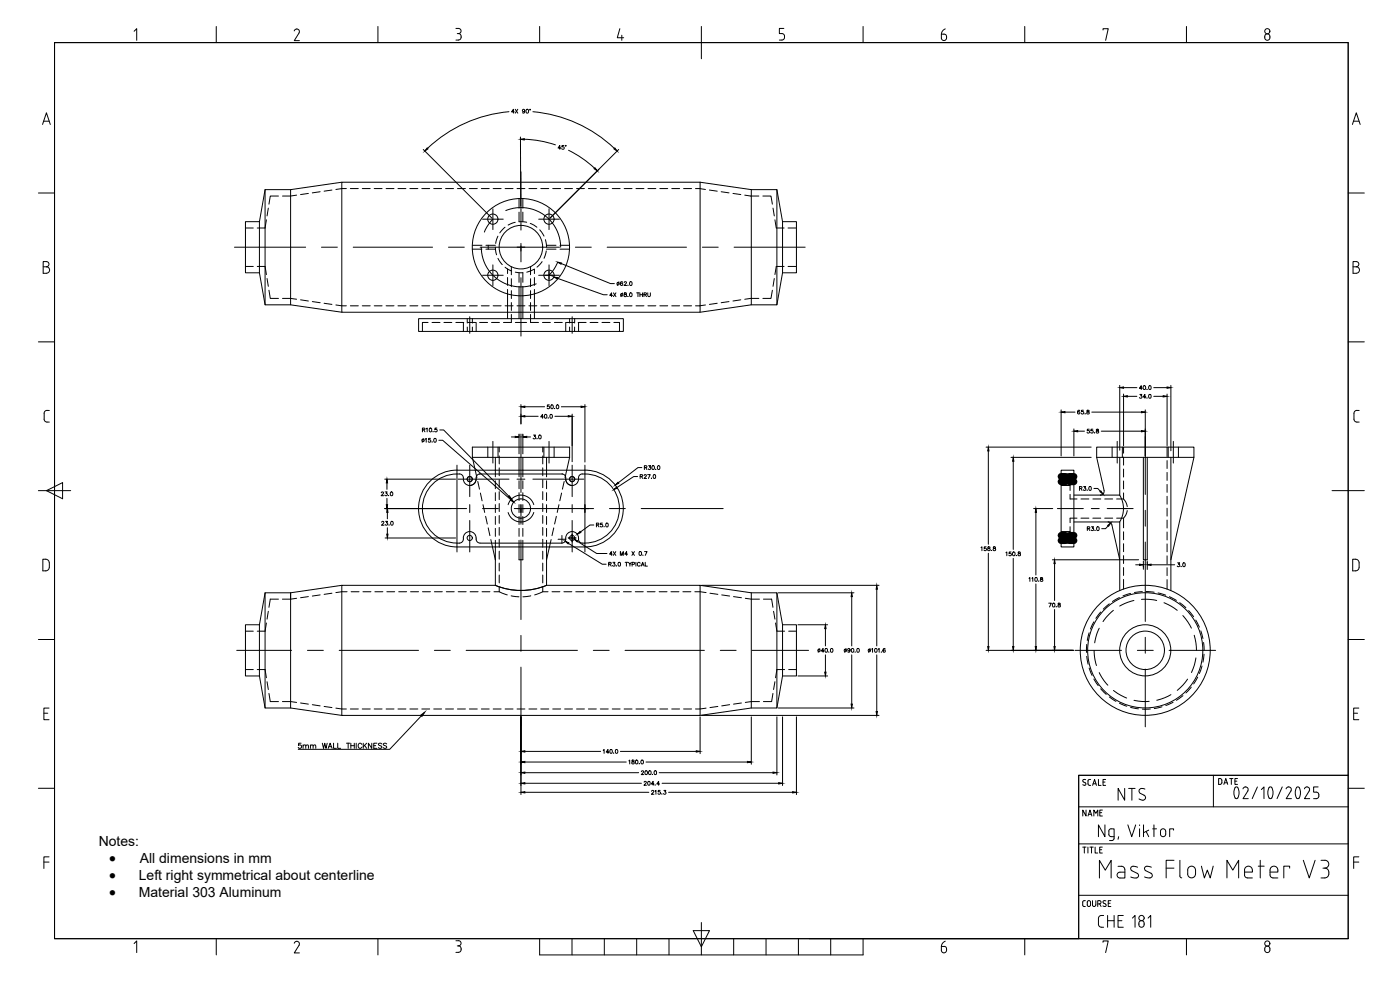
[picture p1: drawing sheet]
<svg xmlns="http://www.w3.org/2000/svg" width="420mm" height="297mm" viewBox="0 0 420 297" stroke-linecap="round" stroke-linejoin="round" font-family="sans-serif">
<defs><g id="words">
<text font-size="10.6" x="334.8" y="243.1">NTS</text>
<g font-size="7.1">
<text x="281.5" y="13.4">6</text>
<text x="281.5" y="287.2">6</text>
</g>
<text font-size="5.3" x="324.2" y="246.2">NAME</text>
<text font-size="4.9" x="364.8" y="236.7">DATE</text>
<g font-size="4.4">
<text x="32.7" y="258.9">·</text>
<text x="32.7" y="264">·</text>
<text x="32.7" y="269">·</text>
</g>
<g font-size="4.2">
<text x="29.6" y="253.9">Notes:</text>
<text x="41.7" y="264">Left right symmetrical about centerline</text>
<text x="42" y="258.9">All dimensions in mm</text>
<text x="41.7" y="269">Material 303 Aluminum</text>
</g>
<g font-size="4">
<text x="166.5" y="45.9">45°</text>
<text x="159.1" y="133">3.0</text>
<text x="352.4" y="171.1">3.0</text>
<text x="244.5" y="196.8">40.0</text>
<text x="252.6" y="196.8">90.0</text>
<text x="259.6" y="196.8">101.6</text>
</g>
</g></defs>
<!-- layer: 0 -->
<g fill="none" stroke="#000" stroke-width=".3">
<path d="M16.4 12.8h388.2v219.8h-80.9v49h-307.3zM152.8 33.5a40.8 40.8 0 0 0-24.5 11M154.4 33.6h-.9l.6-.8v1.2M154.6 32.8l.8 1.2M155.4 32.8l-.8 1.2M157.5 33.2a.36 .36 0 0 1-.5 .3 .36 .36 0 0 1-.2-.6 .36 .36 0 0 1 .6 .1l-.1 .9-.5-.1M158 32.9a.52 .52 0 0 1 .6 .5 .52 .52 0 0 1-.6 .5l-.1-.4zM159.9 33.5a40.8 40.8 0 0 1 24.5 11M79.6 56.9l-1.7 9.6v15.4l1.7 9.6M87.2 56.9h-7.6v34.6h7.6M102.6 54.7h107.5v39h-107.5zM102.6 54.7l-15.4 2.2v34.6l15.4 2.2"/>
<path d="M127 44.9l20.6 20.5M156.2 41.1l.1 20.7M157.3 41.8l4.8 .5 4.6 1.2M170.6 45.1l4.1 2.4 3.7 3M185.7 44.9l-20.6 20.5M210.1 54.7l15.4 2.2v34.6l-15.4 2.2M225.5 56.9h7.7v34.6h-7.7M233.2 56.9l1.7 9.6v15.4l-1.7 9.6M77.9 66.5h-4.2v15.4h4.2M155.2 74.2h2.3M156.3 73v2.3M168.5 79.1l14.7 6h1.2"/>
<path d="M234.9 66.5h4.1v15.4h-4.1M125.6 95.6h61.5v3.8h-61.5zM152.3 88.2v7.4M155.8 88.8v6.8M156.9 88.8v6.8M160.4 88.2v7.4M163.6 82.6h2.3M164.8 81.4v2.4M167.3 83.5l13.8 4.9h1.1M183.8 88.6h-.8l.5-.7v1.1M184.1 87.9l.8 1.1M184.9 87.9l-.8 1.1"/>
<path d="M185.7 84.6l-.4 1.1M186.8 84.7v-.1a.53 .53 0 0 0-.6 .5 .53 .53 0 0 0 .5 .5 .36 .36 0 0 0 0-.6 .36 .36 0 0 0-.5 .3M186.8 87.9l-.5 1.1M187.3 84.8l.3-.3 .4 .2-.7 1h.8M187.4 87.9l-.1 .2a.61 .61 0 0 1 .6 .8h-.5a.46 .46 0 0 1 0-.5 .46 .46 0 0 1 .5-.2v-.3zM188.4 85.6h.1M188.4 88.9h.1M189.1 84.6a.54 .54 0 0 1 .6 .5 .54 .54 0 0 1-.6 .5zM191.1 87.9h.7M191.5 87.9v1.1M192.1 87.9v1.1M192.1 88.4h.7"/>
<path d="M192.8 87.9v1.1M193.3 88.4l.6-.1 .1-.3-.7-.1v1.1M193.6 88.4l.4 .6M194.4 87.9v.8l.3 .3 .4-.2 .1-.9M336 115.6v19.5M337.2 116.3h4M337.2 118.2v15.5M338.3 118.9h2.9M342.1 118.3h.6l-.3 .5a.39 .39 0 0 1 .2 .6 .39 .39 0 0 1-.6-.1M342.8 116.5h-.8l.5-.8v1.2M343.9 119.1h-.8l.5-.8v1.2M344.2 116.8h.1"/>
<path d="M344.2 119.4h.1M344.9 115.8a.52 .52 0 0 1 .6 .5 .52 .52 0 0 1-.6 .5l-.2-.4zM344.9 118.4a.53 .53 0 0 1 .6 .5 .53 .53 0 0 1-.6 .5l-.2-.4zM346.3 116.3h4M346.3 118.9h2.8M350.3 118.2v15.5M351.4 115.6v19.7M126.8 129l.6-.1 .1-.4-.7-.1v1.2M127.2 129l.3 .6M127.2 131.6l-.5 1.1M127.6 131.8l.3-.3v1.2M127.9 128.7l.3-.3v1.2"/>
<path d="M129 128.5a.52 .52 0 0 1 .6 .5 .52 .52 0 0 1-.6 .5l-.2-.4zM129.2 131.5h-.6v.5a.4 .4 0 0 1 .6 0 .4 .4 0 0 1-.1 .6 .4 .4 0 0 1-.6-.1M129.7 132.6h.1M129.9 129.5h.1M131.1 128.4h-.5l-.1 .5a.41 .41 0 0 1 .6 0 .41 .41 0 0 1 0 .6 .41 .41 0 0 1-.6-.1M131.7 132.1h1.1l20.5 17.8M132 129h1.1l19.6 19.9M137.1 139.6v26M141.8 134.2h29.1v3h-29.1zM141.8 137.2l.8 3.9M148.7 137.2v3.9M153.5 131.1h1.1"/>
<path d="M155.8 130.2v6M155.8 137.2v3.9M156.3 121.4v5.9M156.9 130.2v6M156.9 137.2v3.9M157.5 124.9h4M157.5 122h5.9M163.1 125.1h-.8l.5-.8v1.2M163.5 124.4a.52 .52 0 0 1 .6 .5 .52 .52 0 0 1-.6 .5l-.1-.4zM164 137.2v3.9M164.5 125.4h.1M164.9 121.5h-.6l-.1 .5a.4 .4 0 0 1 .7-.1 .4 .4 0 0 1-.1 .7 .4 .4 0 0 1-.6-.2"/>
<path d="M165.2 124.4a.53 .53 0 0 1 .6 .5 .53 .53 0 0 1-.6 .5zM165.4 121.5a.53 .53 0 0 1 .7 .6 .53 .53 0 0 1-.7 .5zM166.4 122.5l.1 .1M166.5 124.9h4M168.5 122h5.9M170.9 137.2l-.8 3.9M171.7 124.2v14.3M175.5 121.4v17.2M175.5 139.6v26M194.7 139.7h.5l-.3 .5a.38 .38 0 0 1 .3 .6 .38 .38 0 0 1-.7-.1M197.4 139.8a.52 .52 0 0 1 .7 .5 .52 .52 0 0 1-.7 .5l-.1-.4zM295.9 134.2h31.6"/>
<path d="M296.6 135.3v28M303.4 137.2h24.1M304.1 138.4v26.4M318.5 123v13.8M319.6 123.7h3M322.3 128.7v8.1M323.4 129.4h2.1M324 123.2v-.1a.52 .52 0 0 0-.6 .5 .52 .52 0 0 0 .5 .6 .36 .36 0 0 0 0-.6 .36 .36 0 0 0-.5 .2M325.1 123.1h-.5v.5a.4 .4 0 0 1 .6 0 .4 .4 0 0 1-.1 .6 .4 .4 0 0 1-.6-.2M325.7 124.1v.1M326.2 123.1v.3a.61 .61 0 0 1 .6 .8l-.6-.1a.68 .68 0 0 1 .7-.7l-.1-.3zM326.9 128.8h-.6v.5a.4 .4 0 0 1 .6 0 .4 .4 0 0 1-.1 .6 .4 .4 0 0 1-.6-.2"/>
<path d="M327.7 123.7h14.9M328 128.8h-.6v.5a.4 .4 0 0 1 .6 0 .4 .4 0 0 1-.1 .6 .4 .4 0 0 1-.6-.2M328.5 129.8v.1M329.1 128.8l-.1 .3a.65 .65 0 0 1 .7 .7h-.7l.1-.5 .6-.2-.2-.3zM329.1 134.2h29.2v3h-29.2zM329.1 137.2l2.2 9.9a1.15 1.15 0 0 1-1.1 1.4M330.5 129.4h12.1M336 137.2v11.3M343.1 137.2v30.8h1.2v-30.8M343.7 123v13.8M351.4 137.2v40M358.3 137.2l-6.9 30.8"/>
<path d="M114.4 147.9l.2-.3 .5 .2-.7 .9h.8M114.5 156.7l.5-.3 .2 .4-.7 .8h.8M115.5 152.6h20M115.5 143.8h21.2M115.6 147.6h.6l-.3 .4a.39 .39 0 0 1 .3 .4 .39 .39 0 0 1-.3 .4 .39 .39 0 0 1-.4-.3M115.7 156.4h.6l-.3 .5a.38 .38 0 0 1 .3 .6 .38 .38 0 0 1-.7-.1M116.1 144.9v1.9M116.1 149.5v1.9M116.3 153.7v2M116.3 158.3v2M116.6 148.6l.1 .1M116.7 157.5h.1"/>
<path d="M117.3 147.7a.52 .52 0 0 1 .6 .5 .52 .52 0 0 1-.6 .5l-.2-.4zM129 144.4a11.4 11.4 0 0 1 8.1-3.3h38.4a11.5 11.5 0 0 1 11.6 11.5 11.5 11.5 0 0 1-11.6 11.5h-38.4a11.5 11.5 0 0 1-10.6-7.1 11.5 11.5 0 0 1 2.5-12.6zM137.9 142.2l.7 .2 .5 1M137.9 142.2a10.4 10.4 0 0 0-11.1 10.5 10.4 10.4 0 0 0 11.5 10.2l.5-.4 .3-.7M139.1 143.8a1.92 1.92 0 0 0 1.9 1.9 1.92 1.92 0 0 0 1.9-1.9M139.1 143.4v.4M142.9 143.7a1.92 1.92 0 0 1-1.9 2M143.8 142.2h25.1M144.1 142.2l-1 .5-.2 1.1M155.2 152.6h2.3M156.3 151.4v2.3M168.6 142.2l.7 .2 .4 .6a2.03 2.03 0 0 0 1.1 2.4 2.03 2.03 0 0 0 2.6-.7l.2-1.3a1.11 1.11 0 0 1 1.2-1.2"/>
<path d="M169.8 143.7a1.92 1.92 0 0 0 1.9 2M174.4 152.6h2.3M174.8 142.2a10.4 10.4 0 0 1 11.1 10.4 10.4 10.4 0 0 1-11.1 10.4M178.2 157.5h-1.1l-2.9 2.1M179 157.5l.6-.1 .2-.2-.8-.2v1.1M179.4 157.5l.4 .6M180.8 157h-.6v.4a.4 .4 0 0 1 .6 0 .4 .4 0 0 1-.1 .6 .4 .4 0 0 1-.6-.1M181.3 158v.1M182 157a.53 .53 0 0 1 .6 .5 .53 .53 0 0 1-.6 .6l-.2-.5zM191.4 143h-1.2l-5 3.3M192.1 143l.7-.1v-.4l-.7-.1v1.2M192.5 143l.4 .6"/>
<path d="M192.6 140.3h-1.1l-5.9 4.5M193.3 142.7l.2-.3 .5 .2-.7 1h.7M193.4 140.3l.6-.1 .1-.4-.7-.1v1.2M193.8 140.3l.3 .6M194.4 142.4h.7l-.5 1.2M195.5 143.4l.1 .1M196.2 142.5a.53 .53 0 0 1 .6 .5 .53 .53 0 0 1-.6 .5l-.2-.4zM196.8 140.8h.1M310.2 152.6h5.7M310.9 153.7v18.8M318.5 141.1h3.8v23h-3.8zM322.3 148.5h13.7"/>
<path d="M322.3 156.6h13.7M324 146.5h.6l.1-.4-.7-.1v1.2M324.3 146.5l.4 .7M325.2 146h.6l-.3 .4a.39 .39 0 0 1 .4 .4 .39 .39 0 0 1-.4 .4 .39 .39 0 0 1-.4-.3M326.3 147h.1M326.3 158.6l.7-.1 .1-.2-.8-.2v1.1M326.7 158.6l.4 .6M326.9 146.1a.52 .52 0 0 1 .6 .5 .52 .52 0 0 1-.6 .5l-.1-.5zM327.6 158.1h.6l-.4 .4a.38 .38 0 0 1 .3 .6 .38 .38 0 0 1-.6-.1M328.3 146.6h1.1l.8 .8M328.6 159.1l.1 .1M332.6 156.6a1.15 1.15 0 0 1 1.1 .9"/>
<path d="M332.6 157.8l-.8 .8h-1.2M333.7 157.5l2.3 10.5M336 148.5a7.6 7.6 0 0 1 0 8.1M336 156.6v20.6M337.2 152.6h1.1M79.6 177.9l-1.7 9.6v15.3l1.7 9.6M87.2 179.8v-1.9h-7.6v34.5h7.6M102.6 175.6l-15.4 2.3v34.5l15.4 2.3M115.6 161.4h21.1M139.1 161.4a1.92 1.92 0 0 1 1.9-1.9 1.92 1.92 0 0 1 1.9 1.9M139.1 161.4v.4M142.9 161.4l.2 1.1 1 .4 24.5 .1"/>
<path d="M147.8 164.1l.9 3.9M148.7 175.6a20 20 0 0 0 15.3 0M148.7 175.6h-46.1v39.1h107.5v-39.1h-46.1M148.7 164.1v11.5M155.8 164.1v3.9M156.9 164.1v3.9M164 164.1v11.5M164.9 164.1l-.9 3.9M167.5 161.8h2.3M168.6 160.7v2.3M169.8 161.8l-.2 .7-1 .4M169.8 161.8a1.96 1.96 0 0 1 1.9-2.3 1.96 1.96 0 0 1 1.9 2.3l.2 .7 1 .4"/>
<path d="M170.5 161.4h2.4M170.6 163l10.1 6.3h1.2M171.7 160.3v2.3M173.3 162.5l5.8 3.6h3.1M182.7 169.3l.6-.1 .1-.4-.7-.1v1.2M183.1 169.3l.3 .6M183.8 166.3h-.8l.5-.8v1.1M183.9 168.7h.6l-.3 .5a.39 .39 0 0 1 .3 .6 .39 .39 0 0 1-.7-.1M184 165.5l.8 1.1M184.8 165.5l-.8 1.1M185 169.8h.1M185.6 168.8a.52 .52 0 0 1 .6 .5 .52 .52 0 0 1-.6 .5l-.1-.4z"/>
<path d="M186.2 166.6v-1.1l.4 1.1 .5-1.1v1.1M187.6 168.7h.8M188 168.7v1.2M188.3 166.3h-.8l.6-.8v1.1M188.6 168.7l.4 .6 .5-.6M189 169.3v.6M189.6 165.5l.8 1.1M189.7 169.3h.7v-.5l-.7-.1v1.2M190.4 165.5l-.8 1.1M190.8 168.7v1.2M192.1 169a.42 .42 0 0 0-.5-.3 .42 .42 0 0 0-.3 .5v.2a.42 .42 0 0 0 .3 .5 .42 .42 0 0 0 .5-.3M192.4 169.9l.5-1.2 .4 1.2"/>
<path d="M192.6 169.5h.6M192.9 166.5l.1 .1M193.4 165.5h.8l-.6 1.1M193.6 168.7v1.2h.7M210.1 175.6l15.4 2.3v34.5l-15.4 2.3M210.6 175.6h53.2M225.5 177.9h7.7v34.5h-7.7M233.2 177.9l1.7 9.6v15.3l-1.7 9.6M233.6 177.9h22.7M255.6 179v14.8M263.1 176.8v17M294.4 164.3l.3-.2v1.1"/>
<path d="M296 164.1h-.6l-.1 .5a.4 .4 0 0 1 .7-.1 .4 .4 0 0 1-.1 .6 .4 .4 0 0 1-.6-.1M296.5 164.1l-.1 .2a.65 .65 0 0 1 .7 .8h-.7v-.4l.7-.4-.2-.2zM296.6 166v28M297.5 165.1l.1 .1M298.2 164.1l-.1 .2a.65 .65 0 0 1 .7 .8h-.7a.65 .65 0 0 1 .7-.8l-.3-.2zM301.9 165.8l.3-.2v1.2M303.4 165.6h-.5l-.1 .5a.41 .41 0 0 1 .6 0 .41 .41 0 0 1 0 .6 .41 .41 0 0 1-.6-.2M304.1 167.5v26.5M305 166.6l.1 .1M305.6 165.7v.3l.7 .4a.36 .36 0 0 1-.5 .4 .36 .36 0 0 1-.2-.5l.6-.4-.2-.3zM308.8 173.5l.3-.2v1.1M309.7 173.5l.3-.2v1.1"/>
<path d="M310.7 173.3a.54 .54 0 0 1 .6 .6 .54 .54 0 0 1-.6 .5zM310.9 175.2v18.8M311.7 174.3h.1M312.3 173.3v.3a.65 .65 0 0 1 .6 .7l-.6 .1a.47 .47 0 0 1 0-.6 .47 .47 0 0 1 .6-.1v-.4zM315.8 168h25.9M316.5 169.1v11.1M340.8 169.5h1.2M343.1 168.3v2.5M344.3 168.3v2.6M345.4 169.5h7.1M77.9 187.5h-4.2v15.3h4.2M234.9 187.5h4.1v15.3h-4.1"/>
<path d="M239.5 187.5h8.9M247.7 188.6v5.2M247.7 196.5v5.2M255.6 196.5v14.8M263.1 196.5v17M295.9 195.1h26.3M314.7 181h.8l-.5 1.1M316 181a.53 .53 0 0 1 .6 .5 .53 .53 0 0 1-.6 .6l-.2-.5zM316.5 182.9v11.1M317 182v.1M317.6 181v.4l.6 .3a.36 .36 0 0 1-.4 .4 .36 .36 0 0 1-.3-.5l.7-.3-.1-.3zM126.5 214.8l-9.5 10h-27.5"/>
<path d="M156.3 215.1v23.3M210.1 215.1v11M210.6 214.7h53.2M225.5 215.1v14.2M233.2 215.1v17.4M233.6 212.4h22.7M234.9 215.1v20.6M239 215.1v23.3M239.5 202.8h8.9M90.4 223h-.8v.6a.54 .54 0 0 1 .8 0 .54 .54 0 0 1-.1 .8 .54 .54 0 0 1-.8-.2M91 223.8l.3-.3 .4 .1 .1 .9M91 223.5v1"/>
<path d="M91.8 223.8l.3-.3 .4 .1 .1 .9M93.2 223.8l.3-.3 .4 .1 .1 .9M93.2 223.5v1M94 223.8l.3-.3 .4 .1 .1 .9M96.7 223l.4 1.5 .4-1.5 .3 1.5 .4-1.5M98.5 224.5l.6-1.5 .6 1.5M98.7 224h.7M100.1 223v1.5h.9M101.4 223v1.5h.8M104 223h1M104.5 223v1.5M105.3 223v1.5"/>
<path d="M105.3 223.7h1M106.3 223v1.5M106.9 223v1.5M108.6 223.4a.56 .56 0 0 0-.7-.4 .56 .56 0 0 0-.4 .6v.3a.57 .57 0 0 0 .4 .6 .57 .57 0 0 0 .7-.3M109 223v1.5M109.4 223.6l.7 .9M110.1 223l-1.1 1M111.6 223v1.5l-1-1.5v1.5M112.2 223.7h.6M113.1 223h-.9v1.5h.9M114.6 223.2l-.4-.2-.6 .2 .1 .4 .9 .5-.4 .4-.6-.2M116 223.2l-.3-.2-.7 .2 .2 .4 .8 .5-.3 .4-.7-.2"/>
<path d="M157.5 225.4h22.8M157.5 228.6h30.4M157.5 231.8h34.2M157.5 235h35M157.5 237.7h37.2M181 225.1l.3-.2v1.1M182.7 225.7h-.8l.6-.8v1.1M183.2 224.9a.52 .52 0 0 1 .6 .6 .52 .52 0 0 1-.6 .5l-.2-.5zM184.2 225.9v.1M184.8 224.9a.53 .53 0 0 1 .6 .6 .53 .53 0 0 1-.6 .5zM186.2 225.4h22.8M188.7 228.3l.3-.3v1.2"/>
<path d="M189.7 228.1l-.1 .2a.65 .65 0 0 1 .7 .8h-.7a.68 .68 0 0 1 .7-.8l-.2-.3zM190.8 228.1a.53 .53 0 0 1 .7 .5 .53 .53 0 0 1-.7 .6zM191.8 229.1l.1 .1M192.5 231.5l.2-.2 .5 .2-.7 .9h.7M193.3 234.7l.5-.3 .2 .4-.7 .8h.7M193.9 228.6h30.4M194.5 234.5a.52 .52 0 0 1 .6 .5 .52 .52 0 0 1-.6 .5l-.1-.4zM195.5 237.4l.3-.2 .4 .2-.7 .9h.8M195.8 232.3v.1M196.3 235.2h-.8l.5-.8v1.2M196.5 231.3a.53 .53 0 0 1 .6 .5 .53 .53 0 0 1-.6 .6l-.2-.5zM196.6 237.4l.3-.2v1.1"/>
<path d="M196.6 235.5h.1M197.8 231.8h34.2M197.9 235.2h-.8l.6-.8v1.2M198.1 237.2h-.5l-.1 .4a.41 .41 0 0 1 .6 0 .41 .41 0 0 1 0 .6 .41 .41 0 0 1-.6-.1M198.6 238.2l.1 .1M198.7 235h35M199.2 237.2h.6l-.3 .4a.38 .38 0 0 1 .3 .6 .38 .38 0 0 1-.7-.1M200.6 237.7h37.3M323.7 232.6h80.9M370.7 236.3l-.4 1.6 .4 1.5M371.5 236.3a2.84 2.84 0 0 1-.3 3.3l-.5-.2M373.8 236.1l.7 .4v.8"/>
<path d="M374.5 237.3l-1.5 2.3h1.6M377.4 236.1l-1.6 3.5M378.6 236.9l.7-.8v3.5M380.9 236.3l.4-.2a2.33 2.33 0 0 1 .4 3.3l-.4 .2a2.33 2.33 0 0 1-.4-3.3zM384.8 236.1l-1.5 3.5M386 236.7a.8 .8 0 0 1 1-.5 .8 .8 0 0 1 .4 1.1l-1.4 2.3h1.6M389.1 236.3l.4-.2a2.33 2.33 0 0 1 .4 3.3l-.4 .2a2.33 2.33 0 0 1-.4-3.3zM391.5 236.7a.79 .79 0 0 1 1-.5 .79 .79 0 0 1 .4 1.1l-1.4 2.3h1.6M395.6 236.1h-1.4v1.6h.8a1 1 0 0 1 .8 .9 1 1 0 0 1-.8 1h-.8M331.6 247.5v3.5l-1.9-3.5v3.5M332.8 250.3l.2 .5 .5 .2M332.8 249.4v.9"/>
<path d="M333.5 248.7l-.5 .2-.2 .5M333.5 248.7h.9v2.8l-.5 .6-.9 .1M333.5 251h.9M335.5 259.9l1.4 .1 .5 .3 .2 .6M335.7 251l-.2 .8M338.5 247.5l1.1 3.5 1.2-3.5M342 247.5v.2M342 248.7v2.3M343.2 247.5v3.5M344 249.5l.7 1.5M344.7 249.1l-1.5 .8M345.9 248.7h1.2"/>
<path d="M346.3 247.5v3.5M348.5 248.9a.79 .79 0 0 1 .9-.2 .79 .79 0 0 1 .4 .8v.7a.78 .78 0 0 1-.7 .8 .78 .78 0 0 1-.8-.7zM352.2 249.1v-.4h-1.2v2.3M352.3 258.1h-2.3v5.3M354.1 258.1v4.7M360.6 259.9l.8 3.5 .9-2.3 .9 2.3 .9-3.5M377.6 259.9h1.8M378.2 258.1v5.3M391.1 258.1l1.8 5.3 1.8-5.3M396.5 258.1h1.1M397.6 258.1a1.17 1.17 0 0 1 1.2 1.2 1.17 1.17 0 0 1-1.2 1.2M330 263.4v-5.3l1.7 3 1.8-3v5.3"/>
<path d="M330.5 274.7a.88 .88 0 0 0-.8 .9v1.7a.88 .88 0 0 0 .8 .9M330.5 278.2h.7M330.5 274.7h.7M332.4 274.7v3.5M332.4 276.2h2M334.4 274.7v3.5M335.5 276.2h1.2M337.1 274.7h-1.6v3.5h1.6M337.6 260.9v2.5h-1.5a.88 .88 0 0 1-.9-.8 .88 .88 0 0 1 .9-.9h1.5M339.9 275.5l.7-.8v3.5M341.3 262a.79 .79 0 0 1 .3 1.1 .79 .79 0 0 1-1 .3l-1.2-.3M341.4 260.2a1.26 1.26 0 0 0-2.1 .4l.4 .6 1.6 .8"/>
<path d="M341.8 277a.84 .84 0 0 1 1-.7 .84 .84 0 0 1 .6 1.1 .79 .79 0 0 1-.8 .8 .79 .79 0 0 1-.8-.8M341.8 277v.4M344.6 275.5l.7-.8v3.5M345.5 260.2a1.24 1.24 0 0 0-2 .4l.3 .6 1.6 .8a.79 .79 0 0 1 .3 1.1 .79 .79 0 0 1-1 .3l-1.2-.3M350 260.5h2.3M354.1 262.8l.2 .4 .4 .2M356.4 261.1a1.17 1.17 0 0 1 1.2-1.2 1.17 1.17 0 0 1 1.2 1.2M356.5 261.1l-.1 1.1a1.17 1.17 0 0 0 1.2 1.2 1.17 1.17 0 0 0 1.2-1.2v-1.1M368.2 263.4v-5.3l1.8 3 1.7-3v5.3M373.5 261.1a1.17 1.17 0 0 1 1.2-1.2 1.17 1.17 0 0 1 1.1 1.2M373.5 261.1v1.4a.88 .88 0 0 0 .9 .9h1.5M375.9 261.1v.6h-2.4"/>
<path d="M381.2 261.1v1.4a.88 .88 0 0 0 .8 .9h1.5M381.2 261.1a1.17 1.17 0 0 1 1.1-1.2 1.17 1.17 0 0 1 1.2 1.2M383.5 261.1v.6h-2.3M387 260.5v-.6h-1.7v3.5M396.5 263.4h1.1M397 260.5h.6M397.6 260.5l1 .5 .2 .7M398.8 261.7l-.2 1.2-1 .5"/>
<circle cx="159.1" cy="32.9" r=".12"/>
<circle cx="147.9" cy="65.8" r="1.53"/>
<circle cx="156.3" cy="74.2" r="14.6"/>
<circle cx="156.3" cy="74.2" r="6.5"/>
<circle cx="164.8" cy="65.8" r="1.53"/>
<circle cx="147.9" cy="82.6" r="1.53"/>
<circle cx="164.8" cy="82.6" r="1.53"/>
<circle cx="185.5" cy="85.1" r=".39"/>
<circle cx="186.6" cy="88.4" r=".37"/>
<circle cx="189.3" cy="88.4" r=".52"/>
<circle cx="343.4" cy="116.2" r=".52"/>
<circle cx="127" cy="132.1" r=".38"/>
<circle cx="130.6" cy="132.1" r=".52"/>
<circle cx="167.3" cy="122" r=".52"/>
<circle cx="117.6" cy="156.9" r=".52"/>
<circle cx="141" cy="143.8" r=".77"/>
<circle cx="156.3" cy="152.6" r="2.89"/>
<circle cx="171.7" cy="143.8" r=".77"/>
<circle cx="196" cy="140.2" r=".52"/>
<circle cx="329.5" cy="158.6" r=".53"/>
<circle cx="141" cy="161.4" r=".77"/>
<circle cx="171.7" cy="161.4" r=".77"/>
<circle cx="192.2" cy="166" r=".53"/>
<circle cx="304.2" cy="166.1" r=".52"/>
<circle cx="343.7" cy="195.1" r="19.5"/>
<circle cx="343.7" cy="195.1" r="17.3"/>
<circle cx="343.7" cy="195.1" r="7.7"/>
<circle cx="343.7" cy="195.1" r="5.8"/>
<circle cx="192.7" cy="228.6" r=".52"/>
<circle cx="193.9" cy="231.8" r=".52"/>
<circle cx="195" cy="231.8" r=".52"/>
<circle cx="342.6" cy="275.5" r=".79"/>
</g>
<!-- layer: Center -->
<g fill="none" stroke="#000" stroke-width=".3">
<path d="M156.3 51.5v17.5M70.4 74.2h21.3M96.5 74.2h4.7M106 74.2h23.8M134.6 74.2h4.7M144.1 74.2h23.8M144.4 74.2a11.9 11.9 0 0 0 16.5 11M144.8 65.8h6.2M147.9 65.8l-1.7 2.2-.8 1.6M147.9 62.7v6.2M147.9 79.5v6.2M151.8 63.2a11.9 11.9 0 0 1 16.5 11"/>
<path d="M156.3 73.8v4.8M161.7 65.8h6.2M164.8 62.7v6.2M164.8 79.5v6.2M167.4 78.7l-1.1 2.1-1.5 1.8M172.7 74.2h4.7M182.2 74.2h23.8M210.8 74.2h4.7M220.3 74.2h21.3M141 95v5M144.8 82.6h6.2M156.3 83.3v17.5"/>
<path d="M161.7 82.6h6.2M171.7 95v5M141 139.6v9.4M147.9 132.4v6.5M156.3 130.2v17.6M164.8 132.4v6.5M171.7 139.6v9.4M335.3 132.4v6.5M343.7 131v17.4M352.1 132.4v6.5M115.5 152.6h24.5M137.5 143.8h15.3"/>
<path d="M141 151.4v2.4M141 156.2v9.4M144.8 152.6h4.8M154.3 152.6h23.8M155.2 143.8h2.3M156.3 152.5v4.8M159.9 143.8h15.3M171.7 151.4v2.4M171.7 156.2v9.4M182.9 152.6h4.8M192.4 152.6h24.6M317.3 152.6h7.8"/>
<path d="M327.5 152.6h2.4M332.3 152.6h7.8M343.7 153.1v4.8M155.8 168h1.1M156.3 162.1v23.8M343.7 162.6v23.9M71 195.1h16.5M92.3 195.1h4.7M101.8 195.1h23.8M130.4 195.1h4.7M139.9 195.1h33.4M156.3 190.6v4.8"/>
<path d="M178.1 195.1h4.7M187.6 195.1h23.8M216.2 195.1h4.7M225.7 195.1h17M322.6 195.1h14M341.3 195.1h4.8M343.7 191.2v4.8M350.9 195.1h13.9M156.3 200.2v17.5M343.7 200.7v17.4"/>
</g>
<!-- layer: 0 -->
<g fill="#000" stroke="#000" stroke-width=".3">
<path d="M128.2 44.4l.2 .3-.9 .6zM156.2 41.8l1.2-.2-.1 .4zM178.5 50.3l.7 1-.9-.7zM184.2 44.7l.3-.3 .7 .9zM167.4 78.7l1.1 .2-.1 .4zM166.2 83.1l1.2 .2-.2 .4zM336 116.3l1.2-.2v.4zM337.2 118.9l1.1-.2v.4zM349.1 118.7l1.2 .2-1.2 .2zM350.3 116.1l1.1 .2-1.1 .2zM154.6 130.9l1.2 .2-1.2 .2zM156.3 124.9l1.2-.2v.4z"/>
<path d="M156.3 122l1.2-.1v.4zM156.9 131.1l1.2-.2v.4zM170.5 124.7l1.2 .2-1.2 .2zM174.4 121.9l1.1 .1-1.1 .3zM296.6 134.2l.2 1.1h-.4zM304.1 137.2l.2 1.2h-.4zM318.5 123.7l1.1-.2v.3zM322.3 129.4l1.1-.2v.4zM342.6 129.2l1.1 .2-1.1 .2zM342.6 123.5l1.1 .2-1.1 .1zM115.9 151.4h.4l-.2 1.2zM116.1 143.8l.2 1.1h-.4z"/>
<path d="M116.3 152.6l.1 1.1h-.3zM152.6 149l.3-.2 .6 .9zM153.4 149.8l.8 .9-1-.6zM174.1 159.4l.2 .4-1 .5zM184.2 146.9l.9-.8 .2 .3zM185.5 144.7l.2 .3-1 .5zM310.9 152.6l.2 1.1h-.4zM330.1 147.5l.3-.2 .6 1zM332.4 157.6l.9-.7-.6 1zM116.1 160.3h.3l-.1 1.1zM169.6 162.4l1.1 .5-.2 .3zM172.4 161.8l1 .5-.2 .3z"/>
<path d="M255.6 177.9l.2 1.1h-.4zM263.1 175.6l.2 1.2h-.4zM316.5 168l.2 1.1h-.4zM342 169.3l1.1 .2-1.1 .2zM344.3 169.5l1.1-.2v.4zM247.7 187.5l.2 1.1h-.4zM296.4 194h.4l-.2 1.1zM303.9 194h.4l-.2 1.1zM310.7 194h.4l-.2 1.1zM316.3 194h.4l-.2 1.1zM126.3 214.6l1.2-.9-.9 1.2zM247.5 201.7h.4l-.2 1.1z"/>
<path d="M255.4 211.3h.4l-.2 1.1zM262.9 213.5h.4l-.2 1.2zM156.3 225.4l1.2-.1v.4zM156.3 228.6l1.2-.1v.3zM156.3 231.8l1.2-.2v.4zM156.3 235l1.2-.2v.4zM156.3 237.7l1.2-.2v.4zM209 225.3l1.1 .1-1.1 .3zM224.3 228.5l1.2 .1-1.2 .2zM232 231.6l1.2 .2-1.2 .2zM233.7 234.8l1.2 .2-1.2 .2zM237.9 237.5l1.1 .2-1.1 .2z"/>
</g>
<!-- layer: Hidden -->
<g fill="none" stroke="#000" stroke-width=".3">
<path d="M83.6 58.8h-2.5l-.4 2.5M89 58.5l-1.8 .3h-2.4M92.5 58l-2.3 .4M96.1 57.5l-2.4 .4M99.6 57l-2.3 .4M104 56.6l-3.2 .3M105.1 56.6h2.4M108.7 56.6h2.4M112.3 56.6h2.4M115.9 56.6h2.3M119.4 56.6h2.4M123 56.6h2.4"/>
<path d="M126.6 56.6h2.4M130.2 56.6h2.3M133.7 56.6h2.4M137.3 56.6h2.4M140.9 56.6h2.3M144.4 56.6h2.4M148 56.6h2.4M151.6 56.6h2.4M155.2 56.6h2.3M155.8 59.6v2.9M156.9 59.6v2.9M158.7 56.6h2.4"/>
<path d="M162.3 56.6h2.4M165.9 56.6h2.4M169.4 56.6h2.4M173 56.6h2.4M176.6 56.6h2.4M180.2 56.6h2.3M183.7 56.6h2.4M187.3 56.6h2.4M190.9 56.6h2.4M194.4 56.6h2.4M198 56.6h2.4M201.6 56.6h2.4"/>
<path d="M205.2 56.6h2.3M208.7 56.6h1.4M209.9 56.6l1.8 .3M212.9 57l2.4 .4M216.4 57.5l2.4 .4M220 58l2.3 .4M223.5 58.5l1.8 .3h2.4M228.9 58.8h2.5l.4 2.5M73.7 68.4h2.3M73.7 79.9h2.3M77.2 79.9h2.4l.4 2.5M80 66l-.4 2.4h-2.4"/>
<path d="M80.5 62.4l-.4 2.4M141.8 74.8h2.8M141.8 73.6h2.8M145.8 74.8h2.9M145.8 73.6h2.9M146.5 73.6v1.2M148.7 74.2l.3 2.3M149.4 70.9l-.6 2.1M149.4 77.5l1.3 1.9M151.6 68.2l-1.6 1.7M154.6 66.7l-2.1 .8M155.8 63.6v2.9l2.3 .2"/>
<path d="M156.9 63.6v2.9M159.1 67l2 1.2M162 69l1.3 1.8M162.7 78.5l-1.6 1.7M163.7 71.9l.3 2.3M163.9 75.3l-.6 2.2M164 74.8h2.9M164 73.6h2.9M168.1 74.8h2.8M168.1 73.6h2.8M232 62.4l.4 2.4M232.6 66l.4 2.4h2.3"/>
<path d="M235.3 79.9h-2.3l-.4 2.5M236.5 68.4h2.4M236.5 79.9h2.4M80.1 83.6l.4 2.3M80.7 87.1l.4 2.4h2.5M84.8 89.5l4.2 .3M90.2 90l2.3 .3M93.7 90.5l2.4 .3M97.3 91l2.3 .3M100.8 91.5l3.2 .3M105.1 91.8h2.4M108.7 91.8h2.4"/>
<path d="M112.3 91.8h2.4M115.9 91.8h2.3M119.4 91.8h2.4M123 91.8h2.4M126.6 91.8h2.4M128.5 96.8h-1.7v2.6M129.7 96.8h2.3M130.2 91.8h2.3M133.2 96.8h2.4M133.7 91.8h2.4M136.8 96.8h2.4M137.3 91.8h2.4"/>
<path d="M139.1 96.8v2.6M140.2 95.6v1.3M140.2 98.1l.1 1.3M140.4 96.8h2.4M140.9 91.8h2.3M141.8 95.6v1.3M141.8 98.1v1.3M142.9 96.8v2.6M143.9 96.8h2.4M144.4 91.8h2.4M147.5 96.8h2.4M148 91.8h2.4"/>
<path d="M151.6 80.2l2 1.1M151.6 91.8h2.4M152.3 80.7v1.4M152.3 83.3v2.3M152.3 86.8v1.4M153.5 80v2.4M153.5 83.6v2.4M153.5 87.2v2.4M153.5 90.8v2.4M153.5 94.3v2.5h-2.4M154.7 81.7l2.2 .1M154.7 96.8h3.3"/>
<path d="M155.2 91.8h2.3M155.8 81.8v2.9M155.8 85.9v2.9M156.9 81.8v2.9M156.9 85.9v2.9M158.7 91.8h2.4M159.2 80v2.4M159.2 83.6v2.4M159.2 87.2v2.4M159.2 90.8v2.4M159.2 94.3v2.5h2.4M160.2 80.8l-2.1 .9"/>
<path d="M160.4 80.7v1.4M160.4 83.3v2.3M160.4 86.8v1.4M162.3 91.8h2.4M162.8 96.8h2.4M165.9 91.8h2.4M166.4 96.8h2.3M169.4 91.8h2.4M169.8 96.8v2.6M169.9 96.8h2.4M170.9 95.6v1.3M170.9 98.1v1.3"/>
<path d="M172.5 98.1l-.1 1.3M172.5 95.6v1.3M173 91.8h2.4M173.5 96.8h2.4M173.6 96.8v2.6M176.6 91.8h2.4M177.1 96.8h2.4M180.2 91.8h2.3M180.7 96.8h2.3M183.7 91.8h2.4M184.2 96.8h1.7v2.6M187.3 91.8h2.4"/>
<path d="M190.9 91.8h2.4M194.4 91.8h2.4M198 91.8h2.4M201.6 91.8h2.4M205.2 91.8h2.3M208.7 91.8h1.4M211.7 91.5l-1.8 .3M215.3 91l-2.4 .3M218.8 90.5l-2.4 .3M222.3 90l-2.3 .3M227.7 89.5l-4.2 .3M231.8 87.1l-.4 2.4h-2.5"/>
<path d="M232.4 83.6l-.4 2.3M146.4 134.2v3M149.5 134.2v3M149.8 134.2v1.4M149.8 136.8v2.4M162.9 134.2v1.4M162.9 136.8v2.4M163.2 134.2v3M166.3 134.2v3M333.8 134.2v3M336.8 134.2v3M337.2 134.2v1.8"/>
<path d="M337.2 137.2v2.4M350.3 134.2v2.8M350.3 138.2v2.4M350.6 134.2v3M353.7 134.2v3M142.6 141.1l.5 2.2M143.4 144.5l.5 2.3M144.2 147.9l.5 2.4M145 151.4l.5 2.4M145.7 154.9l.5 2.3M146.5 158.4l.5 2.3M148.7 141.1v2"/>
<path d="M148.7 144.3v2.3M148.7 147.8v2.4M148.7 151.4v2.4M148.7 155v2.4M148.7 158.5v2.4M149.8 140.4v2.3M149.8 144v2.3M149.8 147.5v2.4M149.8 151.1v2.4M149.8 154.7v2.3M149.8 158.2v2.4M155.8 141.1v2"/>
<path d="M155.8 144.3v2.3M155.8 147.8v2.4M155.8 151.4v2.4M155.8 155v2.4M155.8 158.5v2.4M156.9 141.1v2M156.9 144.3v2.3M156.9 147.8v2.4M156.9 151.4v2.4M156.9 155v2.4M156.9 158.5v2.4M160.2 153.8a4 4 0 0 1-3.8 2.8 4 4 0 0 1-3.9-2.8"/>
<path d="M160.2 151.4a4 4 0 0 0-3.9-2.9 4 4 0 0 0-3.8 2.9M162.9 140.4v2.3M162.9 144v2.3M162.9 147.5v2.4M162.9 151.1v2.4M162.9 154.7v2.3M162.9 158.2v2.4M164 141.1v2M164 144.3v2.3M164 147.8v2.4M164 151.4v2.4M164 155v2.4"/>
<path d="M164 158.5v2.4M166.2 158.4l-.5 2.3M167 154.9l-.6 2.3M167.8 151.4l-.6 2.4M168.5 147.9l-.5 2.4M169.3 144.5l-.5 2.3M170.1 141.1l-.5 2.2M318.5 142.2h2.6v1.4M318.5 159.5h2.6M318.5 145.7h2.6M321.1 144.8v2.4M321.1 148.3v1.4h2.1"/>
<path d="M321.1 158v2.4M323.2 155.5h-2.1v1.3M324.4 155.5h2.4M324.4 149.7h2.4M328 155.5h2.4M328 149.7h2.4M331.5 155.5h2.4M331.5 149.7h2.4M335.1 149.7h2.1M337.2 149.7l.7 .9 .4 1.4M337.2 140.7v2.4M337.2 144.3v2.4"/>
<path d="M337.2 147.9v1.8M337.2 155.5v2.9M337.2 159.6v2.3M338.3 153.2l-.4 1.3-.7 1h-2.1M350.3 141.8v2.3M350.3 145.3v2.4M350.3 148.9v2.4M350.3 152.5v2.4M350.3 156v2.4M350.3 159.6v2.4M83.6 179.8h-2.5l-.4 2.4M89 179.5l-4.2 .3"/>
<path d="M92.5 179l-2.3 .3M96.1 178.5l-2.4 .3M99.6 178l-2.3 .3M104.2 177.5l-3.4 .3M105.4 177.5h2.3M108.9 177.5h2.4M112.5 177.5h2.4M116.1 177.5h2.4M119.7 177.5h2.3M123.2 177.5h2.4M126.8 177.5h2.4M130.4 177.5h2.3"/>
<path d="M133.9 177.5h2.4M137.5 177.5h2.4M141.1 177.5h2.4M144.7 177.5h2.3M147.3 161.9l.5 2.2M148.2 177.5h1.6M148.7 162.1v2M149.8 177.5l2.4 1M149.8 161.8v2.4M149.8 165.4v2.4M149.8 169v2.3M149.8 172.5v2.4"/>
<path d="M149.8 176.1v1.4M153.4 178.8l2.4 .3M155.8 162.1v2M156.9 162.1v2M159.3 178.8l-2.4 .3M162.9 177.5l-2.4 1M162.9 161.8v2.4M162.9 165.4v2.4M162.9 169v2.3M162.9 172.5v2.4M162.9 176.1v1.4M162.9 177.5h1.6"/>
<path d="M164 162.1v2M165.4 161.9l-.5 2.2M165.7 177.5h2.3M169.2 177.5h2.4M172.8 177.5h2.4M176.4 177.5h2.4M179.9 177.5h2.4M183.5 177.5h2.4M187.1 177.5h2.4M190.7 177.5h2.3M194.2 177.5h2.4M197.8 177.5h2.4"/>
<path d="M201.4 177.5h2.4M204.9 177.5h2.4M208.5 177.5l3.4 .3M213.1 178l2.3 .3M216.6 178.5l2.4 .3M220.1 179l2.4 .3M223.7 179.5l4.2 .3M229.1 179.8h2.5l.4 2.4M321.1 161.6v1.4h-2.6M335.9 179.3l-2 1.2M337.2 163.1v2.4M337.2 166.7v2.4"/>
<path d="M337.2 170.3v2.4M337.2 173.8v3M339.3 178.1l-2.3 .7M342.6 179.8l2.5 .1 2 .3M342.8 177.5l-2.3 .3M344 177.5l2.4 .2M347.6 177.9l2.2 .7M350.3 163.2v2.4M350.3 166.8v2.3M350.3 170.3v2.4M350.3 173.9v2.9M351 179l2 1.1"/>
<path d="M73.7 189.4h2.3M80 186.9l-.4 2.5h-2.4M80.5 183.4l-.4 2.4M232.2 183.4l.4 2.4M232.8 186.9l.4 2.5h2.3M236.7 189.4h2.3M326.1 193.4v2.3M326.1 196.9l.4 2.4M326.9 189.9l-.6 2.3M328.3 186.6l-1 2.1M328.4 195.2l.2 2.8 .5 1.7M329.9 188.5l-.7 1.6-.7 2.8"/>
<path d="M330.3 183.6l-1.4 1.9M332.9 181.2l-1.8 1.6M334.1 183.1l-2.1 2.1-1 1.3M340.3 180.2l-1.9 .5-2.4 1.1M349.3 180.8l2.3 1.1 1.7 1.2M354 180.8l1.9 1.5M355 184.7l1.5 1.9 1.1 1.9M356.7 183.2l1.5 1.8M358.4 190.6l.5 2.3 .2 2.2M358.9 186.1l1 2.1M358.9 197.4l-.5 2.2-.8 2.2M360.4 189.3l.6 2.3"/>
<path d="M360.8 199.8l-.9 2.3M361.2 192.8l.2 2.3M361.3 196.3l-.3 2.4M73.7 200.9h2.3M77.2 200.9h2.4l.4 2.4M80.1 204.5l.4 2.4M80.7 208l.4 2.5h2.5M84.8 210.5l4.2 .3M90.2 210.9l2.3 .4M93.7 211.4l2.4 .4M97.3 212l2.3 .3M100.8 212.5l3.2 .2"/>
<path d="M105.1 212.7h2.4M108.7 212.7h2.4M112.3 212.7h2.4M115.9 212.7h2.3M119.4 212.7h2.4M123 212.7h2.4M126.6 212.7h2.4M130.2 212.7h2.3M133.7 212.7h2.4M137.3 212.7h2.4M140.9 212.7h2.3M144.4 212.7h2.4"/>
<path d="M148 212.7h2.4M151.6 212.7h2.4M155.2 212.7h2.3M158.7 212.7h2.4M162.3 212.7h2.4M165.9 212.7h2.4M169.4 212.7h2.4M173 212.7h2.4M176.6 212.7h2.4M180.2 212.7h2.3M183.7 212.7h2.4M187.3 212.7h2.4"/>
<path d="M190.9 212.7h2.4M194.4 212.7h2.4M198 212.7h2.4M201.6 212.7h2.4M205.2 212.7h2.3M211.9 212.5l-3.2 .2M215.4 212l-2.3 .3M219 211.4l-2.4 .4M222.5 210.9l-2.4 .4M227.9 210.5l-4.2 .3M232 208l-.4 2.5h-2.5M232.6 204.5l-.4 2.4"/>
<path d="M235.5 200.9h-2.3l-.4 2.4M236.7 200.9h2.3M326.9 200.4l.8 2.2M328.3 203.7l1.3 2M329.9 201.8l1.4 2.4 1.2 1.4M330.3 206.7l1.7 1.6M332.9 209.1l2 1.3M334.2 207.2l2.2 1.4 1.7 .8M336 211l2.2 .9M339.3 212.2l2.4 .5M340.3 210.1l2.6 .4 2-.1M345.2 212.7l-2.4 .1"/>
<path d="M348.7 212.1l-2.3 .5M351.4 208.4l-1.9 1-2.3 .7M352.1 210.7l-2.2 1M355 208.7l-1.9 1.4M356.4 203.8l-1.3 1.7-1.8 1.6M357.5 206.2l-1.6 1.7M359.5 203.2l-1.3 2"/>
</g>
<path d="M318.5 143h1.3M318.5 144.5h1.3M321 143h1.3M321 144.5h1.3M318.5 162.2h1.3M318.5 160.7h1.3M321 162.2h1.3M321 160.7h1.3" fill="none" stroke="#000" stroke-width="2.1"/>
<!-- layer: Title Block -->
<g fill="none" stroke="#000" stroke-width=".3">
<path d="M16.4 12.8h388.2v268.8h-388.2zM40.2 9.4l.8-.8v3.5M64.9 7.9v4.9M88.3 9.3a.79 .79 0 0 1 1.1-.5 .79 .79 0 0 1 .3 1.1l-1.4 2.3h1.6M113.4 7.9v4.9M136.8 8.5h.8a.77 .77 0 0 1 .8 .8 .77 .77 0 0 1-.8 .8M137.2 10.1h.4M137.6 10.1a.77 .77 0 0 1 .8 .7M138.4 11.2a.77 .77 0 0 1-.8 .8h-.8M138.4 10.9v.3M162 7.9v4.9M186 8.6l-.7 2.7h1.9"/>
<path d="M186.6 10.6v1.5M210.5 7.9v9.7M235.3 8.5h-1.4v1.6h.8a.98 .98 0 0 1 .8 .9 .98 .98 0 0 1-.8 1h-.8M259 7.9v4.9M307.5 7.9v4.9M331 9v-.4h1.6l-.8 3.5M356.1 7.9v4.9M379.8 10.4a.87 .87 0 0 1 1.3 .7 .87 .87 0 0 1-1.3 .8l-.2-.6zM12.8 37.3l1.1-3.5 1.2 3.5M13.1 36.4h1.7M405.9 37.3l1.1-3.5 1.2 3.5M406.2 36.4h1.7"/>
<path d="M11.5 57.9h4.9M404.6 57.9h4.9M13 78.5h.9a.77 .77 0 0 1 .8 .8 .77 .77 0 0 1-.8 .7 .97 .97 0 0 1 1 1 .97 .97 0 0 1-1 1h-.9zM406.1 78.5h.9a.77 .77 0 0 1 .8 .8 .77 .77 0 0 1-.8 .7 .97 .97 0 0 1 1 1 .97 .97 0 0 1-1 1h-.9zM13 80.1h.9M406.1 80.1h.9M11.5 102.6h4.9M404.6 102.6h4.9M13.2 125.8a.88 .88 0 0 0 .9 .8h.7M13.3 124v1.8M14.8 123.1h-.7a.88 .88 0 0 0-.9 .9M407.9 123.1h-.7a.88 .88 0 0 0-.9 .9v1.8a.88 .88 0 0 0 .9 .8h.7"/>
<path d="M11.5 147.2h9.7M13.9 147.2l4.9-2.4v4.8zM399.8 147.2h9.7M12.9 167.8a1.49 1.49 0 0 1 1.8 .7l.1 1.7-.2 .6a1.61 1.61 0 0 1-1.7 .5zM406 167.8a1.49 1.49 0 0 1 1.8 .7l.1 1.7-.2 .6a1.61 1.61 0 0 1-1.7 .5zM11.5 191.9h4.9M404.6 191.9h4.9M13.2 214h1.1M14.7 212.4h-1.5v3.5h1.5M406.3 214h1.1M407.8 212.4h-1.5v3.5h1.5M11.5 236.5h4.9"/>
<path d="M323.7 232.6v49M325.8 233.9a.48 .48 0 0 0-.7 0 .48 .48 0 0 0 .1 .7l.5 .3a.48 .48 0 0 1 0 .7 .48 .48 0 0 1-.7-.2M327.3 233.9l-.7 .2-.1 1.1 .2 .4h.6M327.9 235.6l.6-1.7 .6 1.7M328.1 235.2h.8M329.7 233.9v1.7h.7M331 234.7h.6M331.8 233.9h-.8v1.7h.8M364.2 232.6v9.5M404.6 236.5h4.9M13.2 258.7h1.5M14.7 257.1h-1.5v3.5"/>
<path d="M323.7 253.2h80.9M323.7 242.1h80.9M324.9 254.2h1M325.4 254.2v1.7M326.5 254.2v1.7M327.1 254.2h1M327.6 254.2v1.7M328.7 254.2v1.7h.7M330 255h.6M330.8 254.2h-.8v1.7h.8M406.3 258.7h1.5M407.8 257.1h-1.5v3.5"/>
<path d="M208.1 279.2h4.8l-2.4 4.9zM210.5 276.8v9.7M323.7 268.6h80.9M324.9 271.6l.3 .3 .5 .1M325.7 270.2l-.7 .2-.1 1.2M326.4 270.5a.5 .5 0 0 1 .5-.3 .5 .5 0 0 1 .4 .5v.8a.49 .49 0 0 1-.5 .5 .49 .49 0 0 1-.5-.5zM327.9 270.2v1.3a.5 .5 0 0 0 .5 .5 .5 .5 0 0 0 .5-.5v-1.3M329.9 270.2a.5 .5 0 0 1 .5 .5 .5 .5 0 0 1-.5 .5h-.5M330 270.2h-.6v1.8M330 271.2l.4 .8M331.4 270.2l.5 .1M331.4 270.2l-.4 .5 .8 .6a.49 .49 0 0 1-.1 .7 .49 .49 0 0 1-.7-.2"/>
<path d="M332.6 271h.6M333.4 270.2h-.8v1.8h.8M40.2 283.1l.8-.8v3.5M64.9 281.6v4.9M88.3 283a.79 .79 0 0 1 1.1-.5 .79 .79 0 0 1 .3 1.1l-1.4 2.3h1.6M113.4 281.6v4.9M136.8 282.3l.8-.1a.77 .77 0 0 1 .8 .8 .77 .77 0 0 1-.8 .8M136.8 285.8h.8M137.2 283.8h.4a.77 .77 0 0 1 .8 .8M138.4 285a.77 .77 0 0 1-.8 .7M138.4 284.6v.4M162 281.6v4.9h97v-4.9"/>
<path d="M171.7 281.6v4.9M181.4 281.6v4.9M191.1 281.6v4.9M200.8 281.6v4.9M220.2 281.6v4.9M229.9 281.6v4.9M239.6 281.6v4.9M249.3 281.6v4.9M307.5 281.6v4.9M331 282.7v-.4h1.6l-.8 3.5M356.1 281.6v4.9M379.8 284.1a.88 .88 0 0 1 1.3 .7 .88 .88 0 0 1-1.3 .8l-.2-.5z"/>
<circle cx="380.3" cy="9.4" r=".77"/>
<circle cx="380.3" cy="283.1" r=".77"/>
</g>
<use href="#words"/>
</svg>
